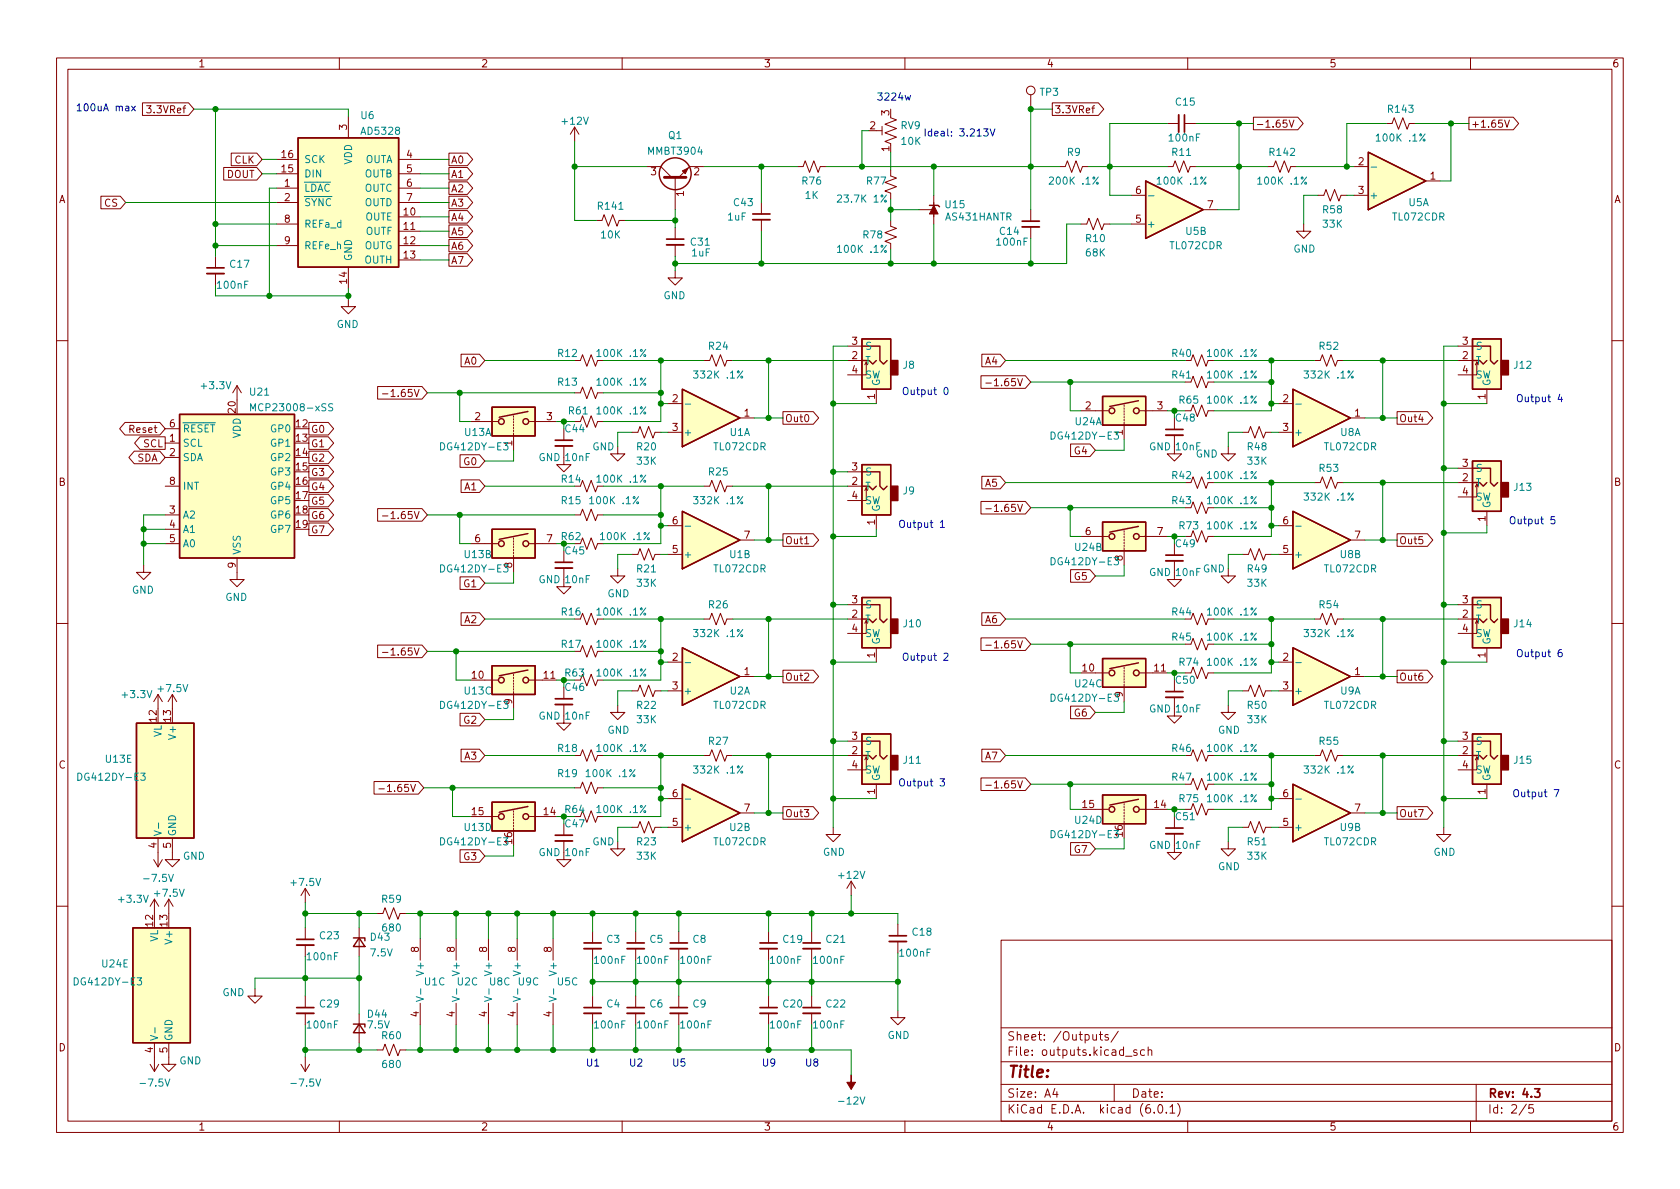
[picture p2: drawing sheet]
<svg xmlns="http://www.w3.org/2000/svg" width="297mm" height="210mm" viewBox="0 0 297 210" stroke-linecap="round" stroke-linejoin="round" font-family="sans-serif">
<defs><g id="words">
<text font-size="2.8" fill="#840000" x="178" y="190.6">Title:</text>
<g font-size="2.1" fill="#840000">
<text x="178" y="184">Sheet: /Outputs/</text>
<text x="178" y="186.7">File: outputs.kicad_sch</text>
<text x="178" y="196.9">KiCad E.D.A. kicad (6.0.1)</text>
<text x="178" y="194.1">Size: A4</text>
<text x="200" y="194.1">Date:</text>
<text x="263" y="194.1">Rev: 4.3</text>
<text x="263" y="196.9">Id: 2/5</text>
</g>
<g font-size="1.8" fill="#840000">
<text x="35" y="11.9">1</text>
<text x="85" y="11.9">2</text>
<text x="135" y="11.9">3</text>
<text x="185" y="11.9">4</text>
<text x="235" y="11.9">5</text>
<text x="285" y="11.9">6</text>
<text x="26.5" y="20">3.3VRef</text>
<text x="61.3" y="23" transform="rotate(-90 61.3 23)">3</text>
<text x="153.8" y="22.9">2</text>
<text x="157.2" y="20.4" transform="rotate(-90 157.2 20.4)">3</text>
<text x="186.4" y="20">3.3VRef</text>
<text x="221.9" y="22.6">-1.65V</text>
<text x="260" y="22.6">+1.65V</text>
<text x="41.5" y="28.9">CLK</text>
<text x="49.8" y="27.9">16</text>
<text x="71.9" y="27.9">4</text>
<text x="79.7" y="28.9">A0</text>
<text x="157.2" y="26.8" transform="rotate(-90 157.2 26.8)">1</text>
<text x="240.2" y="29.2">2</text>
<text x="10.3" y="35.9">A</text>
<text x="40.1" y="31.5">DOUT</text>
<text x="49.8" y="30.5">15</text>
<text x="50.3" y="33">1</text>
<text x="50.3" y="35.6">2</text>
<text x="71.9" y="30.5">5</text>
<text x="71.9" y="33">6</text>
<text x="71.9" y="35.6">7</text>
<text x="79.7" y="31.5">A1</text>
<text x="79.7" y="34">A2</text>
<text x="115.1" y="31">3</text>
<text x="120.9" y="34.7" transform="rotate(-90 120.9 34.7)">1</text>
<text x="122.7" y="31">2</text>
<text x="200.8" y="34.3">6</text>
<text x="240.2" y="34.3">3</text>
<text x="252.9" y="31.7">1</text>
<text x="285.3" y="35.9">A</text>
<text x="18.5" y="36.5">CS</text>
<text x="50.3" y="39.4">8</text>
<text x="71.4" y="38.1">10</text>
<text x="71.4" y="40.6">11</text>
<text x="79.7" y="36.5">A3</text>
<text x="79.7" y="39.1">A4</text>
<text x="79.7" y="41.6">A5</text>
<text x="200.8" y="39.4">5</text>
<text x="213.5" y="36.8">7</text>
<text x="50.3" y="43.2">9</text>
<text x="71.4" y="43.2">12</text>
<text x="71.4" y="45.7">13</text>
<text x="79.7" y="44.2">A6</text>
<text x="79.7" y="46.7">A7</text>
<text x="61.3" y="50.1" transform="rotate(-90 61.3 50.1)">14</text>
<text x="82.2" y="64.5">A0</text>
<text x="150.6" y="63.5">2</text>
<text x="150.6" y="61">3</text>
<text x="174.3" y="64.5">A4</text>
<text x="258.6" y="63.5">2</text>
<text x="258.6" y="61">3</text>
<text x="69.1" y="70.2">-1.65V</text>
<text x="118.9" y="71.1">2</text>
<text x="150.6" y="66">4</text>
<text x="154.7" y="70.6" transform="rotate(-90 154.7 70.6)">1</text>
<text x="175.8" y="68.3">-1.65V</text>
<text x="226.8" y="71.1">2</text>
<text x="258.6" y="66">4</text>
<text x="262.6" y="70.6" transform="rotate(-90 262.6 70.6)">1</text>
<text x="23.1" y="76.5">Reset</text>
<text x="30" y="75.6">6</text>
<text x="41.7" y="73" transform="rotate(-90 41.7 73)">20</text>
<text x="52.4" y="75.6">12</text>
<text x="54.9" y="76.5">G0</text>
<text x="84" y="74.3">2</text>
<text x="96.7" y="74.3">3</text>
<text x="118.9" y="76.2">3</text>
<text x="131.6" y="73.7">1</text>
<text x="138.7" y="74.6">Out0</text>
<text x="191.9" y="72.4">2</text>
<text x="198.5" y="76.9" transform="rotate(-90 198.5 76.9)">1</text>
<text x="204.6" y="72.4">3</text>
<text x="226.8" y="76.2">3</text>
<text x="239.5" y="73.7">1</text>
<text x="247.3" y="74.6">Out4</text>
<text x="24.2" y="81.6">SDA</text>
<text x="25.4" y="79.1">SCL</text>
<text x="30" y="78.1">1</text>
<text x="30" y="80.6">2</text>
<text x="52.4" y="78.1">13</text>
<text x="52.4" y="80.6">14</text>
<text x="52.4" y="83.2">15</text>
<text x="54.9" y="79.1">G1</text>
<text x="54.9" y="81.6">G2</text>
<text x="82.1" y="82.3">G0</text>
<text x="90.6" y="78.8" transform="rotate(-90 90.6 78.8)">1</text>
<text x="150.6" y="83.2">3</text>
<text x="190" y="80.3">G4</text>
<text x="258.6" y="82.5">3</text>
<text x="10.3" y="85.9">B</text>
<text x="30" y="85.7">8</text>
<text x="52.4" y="85.7">16</text>
<text x="52.4" y="88.3">17</text>
<text x="54.9" y="86.7">G4</text>
<text x="54.9" y="84.2">G3</text>
<text x="54.9" y="89.2">G5</text>
<text x="82.2" y="86.7">A1</text>
<text x="150.6" y="85.7">2</text>
<text x="150.6" y="88.3">4</text>
<text x="174.3" y="86.1">A5</text>
<text x="258.6" y="85.1">2</text>
<text x="258.6" y="87.6">4</text>
<text x="285.3" y="85.9">B</text>
<text x="30" y="90.8">3</text>
<text x="30" y="93.3">4</text>
<text x="30" y="95.9">5</text>
<text x="52.4" y="90.8">18</text>
<text x="52.4" y="93.3">19</text>
<text x="54.9" y="94.3">G7</text>
<text x="54.9" y="91.8">G6</text>
<text x="69.1" y="91.8">-1.65V</text>
<text x="84" y="95.9">6</text>
<text x="96.7" y="95.9">7</text>
<text x="118.9" y="92.7">6</text>
<text x="131.6" y="95.2">7</text>
<text x="154.7" y="92.8" transform="rotate(-90 154.7 92.8)">1</text>
<text x="175.8" y="90.5">-1.65V</text>
<text x="191.9" y="94.6">6</text>
<text x="204.6" y="94.6">7</text>
<text x="226.8" y="92.7">6</text>
<text x="239.5" y="95.2">7</text>
<text x="262.6" y="92.2" transform="rotate(-90 262.6 92.2)">1</text>
<text x="41.7" y="100.4" transform="rotate(-90 41.7 100.4)">9</text>
<text x="90.6" y="100.4" transform="rotate(-90 90.6 100.4)">8</text>
<text x="118.9" y="97.8">5</text>
<text x="138.7" y="96.2">Out1</text>
<text x="198.5" y="99.2" transform="rotate(-90 198.5 99.2)">8</text>
<text x="226.8" y="97.8">5</text>
<text x="247.3" y="96.2">Out5</text>
<text x="82.1" y="103.8">G1</text>
<text x="150.6" y="106.7">3</text>
<text x="190" y="102.6">G5</text>
<text x="258.6" y="106.7">3</text>
<text x="82.2" y="110.2">A2</text>
<text x="150.6" y="109.2">2</text>
<text x="150.6" y="111.8">4</text>
<text x="174.3" y="110.2">A6</text>
<text x="258.6" y="109.2">2</text>
<text x="258.6" y="111.8">4</text>
<text x="69.1" y="115.9">-1.65V</text>
<text x="118.9" y="116.8">2</text>
<text x="131.6" y="119.4">1</text>
<text x="154.7" y="116.3" transform="rotate(-90 154.7 116.3)">1</text>
<text x="175.8" y="114.6">-1.65V</text>
<text x="191.4" y="118.7">10</text>
<text x="204.1" y="118.7">11</text>
<text x="226.8" y="116.8">2</text>
<text x="239.5" y="119.4">1</text>
<text x="262.6" y="116.3" transform="rotate(-90 262.6 116.3)">1</text>
<text x="83.5" y="120">10</text>
<text x="90.6" y="124.6" transform="rotate(-90 90.6 124.6)">9</text>
<text x="96.2" y="120">11</text>
<text x="118.9" y="121.9">3</text>
<text x="138.7" y="120.4">Out2</text>
<text x="198.5" y="123.3" transform="rotate(-90 198.5 123.3)">9</text>
<text x="226.8" y="121.9">3</text>
<text x="247.3" y="120.4">Out6</text>
<text x="27.7" y="127.6" transform="rotate(-90 27.7 127.6)">12</text>
<text x="30.2" y="127.6" transform="rotate(-90 30.2 127.6)">13</text>
<text x="82.1" y="128">G2</text>
<text x="150.6" y="130.8">3</text>
<text x="190" y="126.7">G6</text>
<text x="258.6" y="130.8">3</text>
<text x="10.3" y="135.9">C</text>
<text x="82.2" y="134.3">A3</text>
<text x="150.6" y="133.3">2</text>
<text x="150.6" y="135.9">4</text>
<text x="174.3" y="134.3">A7</text>
<text x="258.6" y="133.3">2</text>
<text x="258.6" y="135.9">4</text>
<text x="285.3" y="135.9">C</text>
<text x="68.4" y="140">-1.65V</text>
<text x="118.9" y="141">6</text>
<text x="131.6" y="143.5">7</text>
<text x="154.7" y="140.4" transform="rotate(-90 154.7 140.4)">1</text>
<text x="175.8" y="139.4">-1.65V</text>
<text x="191.4" y="142.9">15</text>
<text x="204.1" y="142.9">14</text>
<text x="226.8" y="141">6</text>
<text x="239.5" y="143.5">7</text>
<text x="262.6" y="140.4" transform="rotate(-90 262.6 140.4)">1</text>
<text x="27.7" y="150" transform="rotate(-90 27.7 150)">4</text>
<text x="30.2" y="150" transform="rotate(-90 30.2 150)">5</text>
<text x="83.5" y="144.1">15</text>
<text x="96.2" y="144.1">14</text>
<text x="118.9" y="146">5</text>
<text x="138.7" y="144.5">Out3</text>
<text x="226.8" y="146">5</text>
<text x="247.3" y="144.5">Out7</text>
<text x="82.1" y="152.1">G3</text>
<text x="190" y="150.8">G7</text>
<text x="27.1" y="163.8" transform="rotate(-90 27.1 163.8)">12</text>
<text x="29.6" y="163.8" transform="rotate(-90 29.6 163.8)">13</text>
<text x="74" y="168.4" transform="rotate(-90 74 168.4)">8</text>
<text x="80.4" y="168.4" transform="rotate(-90 80.4 168.4)">8</text>
<text x="86.1" y="168.4" transform="rotate(-90 86.1 168.4)">8</text>
<text x="91.2" y="168.4" transform="rotate(-90 91.2 168.4)">8</text>
<text x="97.5" y="168.4" transform="rotate(-90 97.5 168.4)">8</text>
<text x="74" y="179.8" transform="rotate(-90 74 179.8)">4</text>
<text x="80.4" y="179.8" transform="rotate(-90 80.4 179.8)">4</text>
<text x="86.1" y="179.8" transform="rotate(-90 86.1 179.8)">4</text>
<text x="91.2" y="179.8" transform="rotate(-90 91.2 179.8)">4</text>
<text x="97.5" y="179.8" transform="rotate(-90 97.5 179.8)">4</text>
<text x="10.3" y="185.9">D</text>
<text x="285.3" y="185.9">D</text>
<text x="27.1" y="186.2" transform="rotate(-90 27.1 186.2)">4</text>
<text x="29.6" y="186.2" transform="rotate(-90 29.6 186.2)">5</text>
<text x="35" y="199.9">1</text>
<text x="85" y="199.9">2</text>
<text x="135" y="199.9">3</text>
<text x="185" y="199.9">4</text>
<text x="235" y="199.9">5</text>
<text x="285" y="199.9">6</text>
</g>
<g font-size="1.8" fill="#0000c2">
<text x="154.9" y="17.8">3224w</text>
<text x="13.3" y="19.7">100uA max</text>
<text x="163.2" y="24.1">Ideal: 3.213V</text>
<text x="159.4" y="69.8">Output 0</text>
<text x="268" y="71.1">Output 4</text>
<text x="158.7" y="93.3">Output 1</text>
<text x="266.7" y="92.7">Output 5</text>
<text x="159.4" y="116.8">Output 2</text>
<text x="268" y="116.2">Output 6</text>
<text x="158.7" y="139.1">Output 3</text>
<text x="267.3" y="141">Output 7</text>
<text x="103.5" y="188.6">U1</text>
<text x="111.1" y="188.6">U2</text>
<text x="118.7" y="188.6">U5</text>
<text x="134.6" y="188.6">U9</text>
<text x="142.2" y="188.6">U8</text>
</g>
<g font-size="1.8" fill="#008484">
<text x="183.9" y="16.9">TP3</text>
<text x="63.8" y="21">U6</text>
<text x="64" y="23.8">AD5328</text>
<text x="99.5" y="22">+12V</text>
<text x="159.3" y="22.8">RV9</text>
<text x="207.9" y="18.7">C15</text>
<text x="245.5" y="19.9">R143</text>
<text x="53.7" y="28.8">SCK</text>
<text x="62.2" y="29.1" transform="rotate(-90 62.2 29.1)">VDD</text>
<text x="64.5" y="28.8">OUTA</text>
<text x="114.8" y="27.4">MMBT3904</text>
<text x="118.2" y="24.6">Q1</text>
<text x="159.4" y="25.6">10K</text>
<text x="188.7" y="27.6">R9</text>
<text x="206.8" y="25">100nF</text>
<text x="207.3" y="27.6">R11</text>
<text x="224.6" y="27.6">R142</text>
<text x="243.8" y="25">100K .1%</text>
<text x="53.7" y="33.9">~{LDAC}</text>
<text x="53.7" y="31.4">DIN</text>
<text x="64.5" y="31.4">OUTB</text>
<text x="64.5" y="33.9">OUTC</text>
<text x="141.9" y="32.6">R76</text>
<text x="142.4" y="35.2">1K</text>
<text x="148.5" y="35.8">23.7K 1%</text>
<text x="153.3" y="32.6">R77</text>
<text x="186" y="32.6">200K .1%</text>
<text x="205" y="32.6">100K .1%</text>
<text x="222.8" y="32.6">100K .1%</text>
<text x="242.1" y="35.2">+</text>
<text x="53.7" y="36.4">~{SYNC}</text>
<text x="53.7" y="40.3">REFa_d</text>
<text x="64.5" y="36.4">OUTD</text>
<text x="64.6" y="39">OUTE</text>
<text x="64.7" y="41.5">OUTF</text>
<text x="105.8" y="37.1">R141</text>
<text x="128.7" y="39">1uF</text>
<text x="129.8" y="36.4">C43</text>
<text x="167.2" y="36.8">U15</text>
<text x="167.2" y="39">AS431HANTR</text>
<text x="176.8" y="41.5">C14</text>
<text x="202.7" y="40.3">+</text>
<text x="209.7" y="41.5">U5B</text>
<text x="234" y="37.7">R58</text>
<text x="234" y="40.3">33K</text>
<text x="246.4" y="39">TL072CDR</text>
<text x="249.1" y="36.4">U5A</text>
<text x="40.7" y="47.3">C17</text>
<text x="53.7" y="44.1">REFe_h</text>
<text x="62.2" y="46.2" transform="rotate(-90 62.2 46.2)">GND</text>
<text x="64.4" y="44.1">OUTG</text>
<text x="64.5" y="46.6">OUTH</text>
<text x="106.3" y="42.2">10K</text>
<text x="122.2" y="43.4">C31</text>
<text x="122.4" y="45.3">1uF</text>
<text x="148.5" y="44.7">100K .1%</text>
<text x="152.7" y="42.2">R78</text>
<text x="176.4" y="43.4">100nF</text>
<text x="192.1" y="42.8">R10</text>
<text x="192.1" y="45.3">68K</text>
<text x="207" y="44.1">TL072CDR</text>
<text x="228.7" y="44.6">GND</text>
<text x="38.6" y="51">100nF</text>
<text x="117.3" y="52.9">GND</text>
<text x="59.5" y="58">GND</text>
<text x="98.7" y="63.1">R12</text>
<text x="106" y="63.1">100K .1%</text>
<text x="125.4" y="61.8">R24</text>
<text x="152.9" y="64.4">T</text>
<text x="152.9" y="61.8">S</text>
<text x="159.7" y="65.2">J8</text>
<text x="207.3" y="63.1">R40</text>
<text x="213.9" y="63.1">100K .1%</text>
<text x="233.3" y="61.8">R52</text>
<text x="260.9" y="64.4">T</text>
<text x="260.9" y="61.8">S</text>
<text x="267.8" y="65.2">J12</text>
<text x="35.8" y="68.8">+3.3V</text>
<text x="44.3" y="69.9">U21</text>
<text x="98.7" y="68.2">R13</text>
<text x="106" y="68.2">100K .1%</text>
<text x="123.1" y="66.9">332K .1%</text>
<text x="152.9" y="66.9">SW</text>
<text x="155.6" y="68.3" transform="rotate(-90 155.6 68.3)">G</text>
<text x="207.3" y="66.9">R41</text>
<text x="208.6" y="71.4">R65</text>
<text x="213.9" y="71.4">100K .1%</text>
<text x="213.9" y="66.9">100K .1%</text>
<text x="231.1" y="66.9">332K .1%</text>
<text x="260.9" y="66.9">SW</text>
<text x="263.5" y="68.3" transform="rotate(-90 263.5 68.3)">G</text>
<text x="32.3" y="76.4">~{RESET}</text>
<text x="42.5" y="77.5" transform="rotate(-90 42.5 77.5)">VDD</text>
<text x="45.1" y="72.7">MCP23008-xSS</text>
<text x="48" y="76.4">GP0</text>
<text x="82.2" y="77.1">U13A</text>
<text x="100.6" y="73.3">R61</text>
<text x="106" y="73.3">100K .1%</text>
<text x="120.8" y="77.1">+</text>
<text x="129" y="77.1">U1A</text>
<text x="186.4" y="77.7">DG412DY-E3</text>
<text x="190.1" y="75.2">U24A</text>
<text x="228.7" y="77.1">+</text>
<text x="237" y="77.1">U8A</text>
<text x="32.3" y="79">SCL</text>
<text x="32.3" y="81.5">SDA</text>
<text x="48" y="79">GP1</text>
<text x="48" y="81.5">GP2</text>
<text x="78.4" y="79.6">DG412DY-E3</text>
<text x="95.2" y="81.5">GND 10nF</text>
<text x="104.7" y="79.6">GND</text>
<text x="112.7" y="79.6">R20</text>
<text x="112.7" y="82.2">33K</text>
<text x="126.3" y="79.6">TL072CDR</text>
<text x="203.1" y="79.6">GND 10nF</text>
<text x="211.4" y="80.9">GND</text>
<text x="220.6" y="79.6">R48</text>
<text x="220.6" y="82.2">33K</text>
<text x="233.3" y="83.4">R53</text>
<text x="234.3" y="79.6">TL072CDR</text>
<text x="260.9" y="83.4">S</text>
<text x="32.3" y="86.6">INT</text>
<text x="48" y="84.1">GP3</text>
<text x="48" y="86.6">GP4</text>
<text x="48" y="89.1">GP5</text>
<text x="99.3" y="85.3">R14</text>
<text x="99.3" y="89.1">R15</text>
<text x="104.7" y="89.1">100K .1%</text>
<text x="106" y="85.3">100K .1%</text>
<text x="123.1" y="89.1">332K .1%</text>
<text x="125.4" y="84.1">R25</text>
<text x="152.9" y="86.6">T</text>
<text x="152.9" y="84.1">S</text>
<text x="152.9" y="89.1">SW</text>
<text x="159.7" y="87.4">J9</text>
<text x="207.3" y="84.7">R42</text>
<text x="207.3" y="89.1">R43</text>
<text x="213.9" y="84.7">100K .1%</text>
<text x="213.9" y="89.1">100K .1%</text>
<text x="231.1" y="88.5">332K .1%</text>
<text x="260.9" y="86">T</text>
<text x="260.9" y="88.5">SW</text>
<text x="263.5" y="89.9" transform="rotate(-90 263.5 89.9)">G</text>
<text x="267.8" y="86.8">J13</text>
<text x="32.3" y="91.7">A2</text>
<text x="32.3" y="94.2">A1</text>
<text x="48" y="91.7">GP6</text>
<text x="48" y="94.2">GP7</text>
<text x="106.6" y="95.5">100K .1%</text>
<text x="155.6" y="90.5" transform="rotate(-90 155.6 90.5)">G</text>
<text x="208.6" y="93.6">R73</text>
<text x="213.9" y="93.6">100K .1%</text>
<text x="32.3" y="96.8">A0</text>
<text x="42.5" y="98.2" transform="rotate(-90 42.5 98.2)">VSS</text>
<text x="78.4" y="101.2">DG412DY-E3</text>
<text x="82.2" y="98.7">U13B</text>
<text x="112.7" y="101.2">R21</text>
<text x="120.8" y="98.7">+</text>
<text x="126.3" y="101.2">TL072CDR</text>
<text x="129" y="98.7">U1B</text>
<text x="186.4" y="99.9">DG412DY-E3</text>
<text x="190.1" y="97.4">U24B</text>
<text x="203.1" y="101.8">GND 10nF</text>
<text x="212.7" y="101.2">GND</text>
<text x="220.6" y="101.2">R49</text>
<text x="228.7" y="98.7">+</text>
<text x="234.3" y="101.2">TL072CDR</text>
<text x="237" y="98.7">U8B</text>
<text x="23.3" y="105">GND</text>
<text x="39.8" y="106.2">GND</text>
<text x="95.2" y="103.1">GND 10nF</text>
<text x="107.4" y="105.6">GND</text>
<text x="112.7" y="103.8">33K</text>
<text x="125.4" y="107.6">R26</text>
<text x="152.9" y="107.6">S</text>
<text x="220.6" y="103.8">33K</text>
<text x="233.3" y="107.6">R54</text>
<text x="260.9" y="107.6">S</text>
<text x="99.3" y="108.8">R16</text>
<text x="106" y="108.8">100K .1%</text>
<text x="123.1" y="112.6">332K .1%</text>
<text x="152.9" y="110.1">T</text>
<text x="152.9" y="112.6">SW</text>
<text x="159.8" y="110.9">J10</text>
<text x="207.3" y="113.3">R45</text>
<text x="207.3" y="108.8">R44</text>
<text x="213.9" y="113.3">100K .1%</text>
<text x="213.9" y="108.8">100K .1%</text>
<text x="231.1" y="112.6">332K .1%</text>
<text x="260.9" y="110.1">T</text>
<text x="260.9" y="112.6">SW</text>
<text x="267.8" y="110.9">J14</text>
<text x="99.3" y="114.5">R17</text>
<text x="106" y="114.5">100K .1%</text>
<text x="106" y="119.6">100K .1%</text>
<text x="155.6" y="114" transform="rotate(-90 155.6 114)">G</text>
<text x="208.6" y="117.7">R74</text>
<text x="213.9" y="117.7">100K .1%</text>
<text x="263.5" y="114" transform="rotate(-90 263.5 114)">G</text>
<text x="21.8" y="123.4">+3.3V</text>
<text x="28.1" y="122.4">+7.5V</text>
<text x="78.4" y="125.3">DG412DY-E3</text>
<text x="82.2" y="122.8">U13C</text>
<text x="112.7" y="125.3">R22</text>
<text x="120.8" y="122.8">+</text>
<text x="126.3" y="125.3">TL072CDR</text>
<text x="129" y="122.8">U2A</text>
<text x="186.4" y="124.1">DG412DY-E3</text>
<text x="190.1" y="121.5">U24C</text>
<text x="203.1" y="126">GND 10nF</text>
<text x="220.6" y="125.3">R50</text>
<text x="228.7" y="122.8">+</text>
<text x="234.3" y="125.3">TL072CDR</text>
<text x="237" y="122.8">U9A</text>
<text x="28.6" y="130.4" transform="rotate(-90 28.6 130.4)">VL</text>
<text x="31.1" y="130.4" transform="rotate(-90 31.1 130.4)">V+</text>
<text x="95.2" y="127.2">GND 10nF</text>
<text x="107.4" y="129.7">GND</text>
<text x="112.7" y="127.9">33K</text>
<text x="125.4" y="131.7">R27</text>
<text x="152.9" y="131.7">S</text>
<text x="215.3" y="129.7">GND</text>
<text x="220.6" y="127.9">33K</text>
<text x="233.3" y="131.7">R55</text>
<text x="260.9" y="131.7">S</text>
<text x="18.7" y="134.9">U13E</text>
<text x="98.7" y="137.4">R19</text>
<text x="98.7" y="133">R18</text>
<text x="104.1" y="137.4">100K .1%</text>
<text x="106" y="133">100K .1%</text>
<text x="123.1" y="136.8">332K .1%</text>
<text x="152.9" y="134.2">T</text>
<text x="152.9" y="136.8">SW</text>
<text x="159.8" y="135">J11</text>
<text x="207.3" y="133">R46</text>
<text x="213.9" y="133">100K .1%</text>
<text x="231.1" y="136.8">332K .1%</text>
<text x="260.9" y="134.2">T</text>
<text x="260.9" y="136.8">SW</text>
<text x="267.8" y="135">J15</text>
<text x="14.3" y="138">DG412DY-E3</text>
<text x="106" y="143.8">100K .1%</text>
<text x="155.6" y="138.2" transform="rotate(-90 155.6 138.2)">G</text>
<text x="207.3" y="138">R47</text>
<text x="208.6" y="141.9">R75</text>
<text x="213.9" y="138">100K .1%</text>
<text x="213.9" y="141.9">100K .1%</text>
<text x="263.5" y="138.2" transform="rotate(-90 263.5 138.2)">G</text>
<text x="31.1" y="147.9" transform="rotate(-90 31.1 147.9)">GND</text>
<text x="78.4" y="149.5">DG412DY-E3</text>
<text x="82.2" y="146.9">U13D</text>
<text x="90.6" y="149.2" transform="rotate(-90 90.6 149.2)">16</text>
<text x="104.7" y="149.5">GND</text>
<text x="112.7" y="149.5">R23</text>
<text x="120.8" y="146.9">+</text>
<text x="126.3" y="149.5">TL072CDR</text>
<text x="129" y="146.9">U2B</text>
<text x="186.4" y="148.2">DG412DY-E3</text>
<text x="190.1" y="145.7">U24D</text>
<text x="198.5" y="147.9" transform="rotate(-90 198.5 147.9)">16</text>
<text x="220.6" y="149.5">R51</text>
<text x="228.7" y="146.9">+</text>
<text x="234.3" y="149.5">TL072CDR</text>
<text x="237" y="146.9">U9B</text>
<text x="25.8" y="155.9">-7.5V</text>
<text x="32.3" y="152">GND</text>
<text x="95.2" y="151.4">GND 10nF</text>
<text x="112.7" y="152">33K</text>
<text x="145.5" y="151.3">GND</text>
<text x="148.4" y="155.4">+12V</text>
<text x="203.1" y="150.1">GND 10nF</text>
<text x="215.3" y="153.9">GND</text>
<text x="220.6" y="152">33K</text>
<text x="253.4" y="151.3">GND</text>
<text x="21.2" y="159.6">+3.3V</text>
<text x="27.5" y="158.6">+7.5V</text>
<text x="51.6" y="156.7">+7.5V</text>
<text x="67.6" y="159.6">R59</text>
<text x="27.9" y="166.6" transform="rotate(-90 27.9 166.6)">VL</text>
<text x="30.5" y="166.5" transform="rotate(-90 30.5 166.5)">V+</text>
<text x="56.6" y="166.1">C23</text>
<text x="65.6" y="166.3">D43</text>
<text x="67.7" y="164.7">680</text>
<text x="107.3" y="166.7">C3</text>
<text x="114.9" y="166.7">C5</text>
<text x="122.5" y="166.7">C8</text>
<text x="138.5" y="166.7">C19</text>
<text x="146.1" y="166.7">C21</text>
<text x="161.4" y="165.4">C18</text>
<text x="18.1" y="171.1">U24E</text>
<text x="54.4" y="169.8">100nF</text>
<text x="65.6" y="169.1">7.5V</text>
<text x="74.9" y="172.1" transform="rotate(-90 74.9 172.1)">V+</text>
<text x="81.3" y="172.1" transform="rotate(-90 81.3 172.1)">V+</text>
<text x="87" y="172.1" transform="rotate(-90 87 172.1)">V+</text>
<text x="92.1" y="172.1" transform="rotate(-90 92.1 172.1)">V+</text>
<text x="98.4" y="172.1" transform="rotate(-90 98.4 172.1)">V+</text>
<text x="105.2" y="170.4">100nF</text>
<text x="112.9" y="170.4">100nF</text>
<text x="120.5" y="170.4">100nF</text>
<text x="136.3" y="170.4">100nF</text>
<text x="144" y="170.4">100nF</text>
<text x="159.2" y="169.2">100nF</text>
<text x="13.6" y="174.2">DG412DY-E3</text>
<text x="39.3" y="176.1">GND</text>
<text x="56.6" y="178.1">C29</text>
<text x="65.1" y="180">D44</text>
<text x="75.1" y="174.2">U1C</text>
<text x="80.9" y="174.2">U2C</text>
<text x="86.6" y="174.2">U8C</text>
<text x="91.7" y="174.2">U9C</text>
<text x="98.6" y="174.2">U5C</text>
<text x="107.3" y="178.1">C4</text>
<text x="114.9" y="178.1">C6</text>
<text x="122.5" y="178.1">C9</text>
<text x="138.5" y="178.1">C20</text>
<text x="146.1" y="178.1">C22</text>
<text x="30.5" y="184.1" transform="rotate(-90 30.5 184.1)">GND</text>
<text x="54.4" y="181.9">100nF</text>
<text x="65.1" y="181.9">7.5V</text>
<text x="67.6" y="183.8">R60</text>
<text x="105.2" y="181.9">100nF</text>
<text x="112.9" y="181.9">100nF</text>
<text x="120.5" y="181.9">100nF</text>
<text x="136.3" y="181.9">100nF</text>
<text x="144" y="181.9">100nF</text>
<text x="156.9" y="183.7">GND</text>
<text x="31.7" y="188.2">GND</text>
<text x="67.7" y="188.8">680</text>
<text x="25.2" y="192.1">-7.5V</text>
<text x="51.9" y="192.1">-7.5V</text>
<text x="148.6" y="195.3">-12V</text>
</g>
<g font-size="1.8" fill="#008400">
<text x="100" y="76.4">C44</text>
<text x="207.9" y="74.5">C48</text>
<text x="99.3" y="95.5">R62</text>
<text x="100" y="98">C45</text>
<text x="207.9" y="96.8">C49</text>
<text x="100" y="119.6">R63</text>
<text x="100" y="122.2">C46</text>
<text x="207.9" y="120.9">C50</text>
<text x="100" y="143.8">R64</text>
<text x="100" y="146.3">C47</text>
<text x="207.9" y="145">C51</text>
</g>
</g></defs>
<g fill="none" stroke="#840000" stroke-width=".18">
<path d="M10 10.2h277v190.1h-277zM12 12.2h273v186.1h-273zM25.2 18.2h8.1l1 1.1-1 1.1h-8.1zM25.9 18.7h.8l-.4 .5 .4 .1v.5l-.2 .2-.6-.2M60 10.2v2M110 10.2v2M160 10.2v2M182.2 16.8v2.5M186.1 18.2h8.1l1 1.1-1 1.1h-8.1zM193 19.1h.5M193.5 18.7l-.3 .2v1.1M210 10.2v2"/>
<path d="M260 10.2v2M17.8 34.7h3.5l.9 1.1-.9 1.1h-3.5zM39.6 29.6h5.8l1 1.1-1 1.1h-5.8zM40.9 27.1h4.5l1 1.1-1 1.1h-4.5zM48.9 39.6h3.8M48.9 33.3h3.8M48.9 30.7h3.8M48.9 28.2h3.8M48.9 35.8h3.8M61.6 20.6v3.8M70.5 33.3h3.8M70.5 38.3h3.8"/>
<path d="M70.5 30.7h3.8M70.5 28.2h3.8M70.5 35.8h3.8M79.4 34.7h3.2l1 1.1-1 1.1h-3.2zM79.4 37.2h3.2l1 1.1-1 1.2h-3.2zM79.4 27.1h3.2l1 1.1-1 1.1h-3.2zM79.4 29.6h3.2l1 1.1-1 1.1h-3.2zM79.4 32.2h3.2l1 1.1-1 1.1h-3.2zM79.4 39.8h3.2l1 1.1-1 1.1h-3.2zM101.6 22.5l-.8 1.2M101.6 22.5v2.5M101.6 22.5l.8 1.2"/>
<path d="M105.4 39h1l.4-1 .8 2 .7-2 .8 2 .4-1h1M114.3 29.5h2.5l1.9 1.9M119.4 31.4v5.7M124.5 29.5h-2.6l-1.9 1.9M134.6 35.8v2M134.6 38.9v2M141 29.5h1l.4-1.1 .7 2.1 .8-2.1 .8 2.1 .3-1h1M154.9 23.1h1.1M156 22.3v1.6M157.5 39v1l1 .4-2 .7 2 .8-2 .8 1 .3v1.1M157.5 30.1v1l1 .4-2 .8 2 .7-2 .8 1 .4v1M157.5 20.8l1 .4-2 .8 2 .7-2 .8 2 .8-2 .7 1 .4v.2"/>
<path d="M162.6 37.1h2.5M165.1 35.8v2.5M165.1 34.5v5.1M182.2 37.1v2M187.3 29.5h1l.4-1.1 .8 2.1 .7-2.1 .8 2.1 .4-1h1M191.1 39.6h1.1l.3-1 .8 2 .8-2 .7 2 .4-1h1M200 34.5h2.6M200 39.6h2.6M206.4 29.5h1l.4-1.1 .7 2.1 .8-2.1 .8 2.1 .3-1h1.1M206.4 21.8h2M209.4 21.8h2.1M212.7 37.1h2.6"/>
<path d="M221.6 20.7h7.9l.9 1.1-.9 1.1h-7.9zM224.2 29.5h1l.4-1.1 .7 2.1 .8-2.1 .7 2.1 .4-1h1M227.9 21.2l.5 1.3 .4-1.3M230.5 39.6v1.3h1.3l-1.3 1.3-1.3-1.3h1.3M233 34.5h1.1l.3-1 .8 2.1 .8-2.1 .7 2.1 .4-1.1h1M239.4 29.5h2.5M239.4 34.5h2.5M245.1 21.8h1l.4-1 .8 2.1 .7-2.1 .8 2.1 .4-1.1h1M252.1 32h2.5M259.7 20.7h7.9l.9 1.1-.9 1.1h-7.9zM266 21.2l.5 1.3 .4-1.3M38.1 45.3v2.1"/>
<path d="M38.1 48.4v2M48.9 43.4h3.8M61.6 53v1.2h-1.3l1.3 1.3 1.3-1.3h-1.3M61.6 47.2v3.8M70.5 40.9h3.8M70.5 43.4h3.8M70.5 46h3.8M79.4 42.3h3.2l1 1.1-1 1.1h-3.2zM79.4 44.9h3.2l1 1.1-1 1.1h-3.2zM119.4 47.9v1.2h-1.3l1.3 1.3 1.2-1.3h-1.2M119.4 40.3v2M119.4 43.3v2"/>
<path d="M182.2 40.1v2.1M10 60.2h2M22.1 74.7h6.2l.9 1.1-.9 1.1h-6.2l-.9-1.1zM23.7 79.8h4.6l.9 1.1-.9 1.1h-4.6l-.9-1.1zM24.7 77.2h4.5v2.3h-4.5l-.9-1.1zM29.2 78.4h2.5M29.2 75.8h2.5M41.9 68.2v2.5M41.9 68.2l-.8 1.3M41.9 68.2l.8 1.3M54.6 77.2h3.4l1 1.2-1 1.1h-3.4zM54.6 74.7h3.4l1 1.1-1 1.1h-3.4z"/>
<path d="M54.6 79.8h3.4l1 1.1-1 1.1h-3.4zM66.8 68.4h7.8l1 1.1-1 1.1h-7.8zM67.6 69.6h1M81.5 62.6h3.3l.9 1.1-.9 1.2h-3.3zM83.2 74.5h4.8M90.8 73.5v.3M90.8 74v.3M90.8 74.5v.3M90.8 75.1v.2M90.8 75.6v.2M90.8 76.1v.2M90.8 76.6v3"/>
<path d="M93.6 74.5h4.8M99.7 78.9v3.3h1.3l-1.3 1.2-1.3-1.2h1.3M99.7 75.8v2M101.6 63.7h1l.4-1 .8 2.1 .7-2.1 .8 2.1 .4-1.1M101.6 69.5h1l.4-1.1 .8 2.1 .7-2.1 .8 2.1 .4-1h1M102.6 74.5l.4-1 .8 2.1 .7-2.1 .8 2.1 .4-1.1h1M109.2 79v1.3h1.3l-1.3 1.2-1.3-1.2h1.3M111.8 76.4h1l.4-1 .7 2.1 .8-2.1 .7 2.1 .4-1.1h1M118.1 71.4h2.5M118.1 76.4h2.5M124.5 63.7h1l.4-1 .7 2.1 .8-2.1 .7 2.1 .4-1.1h1M130.8 73.9h2.5"/>
<path d="M138.4 72.8h5.4l1 1.1-1 1.1h-5.4zM149.9 63.7h2.5M149.9 61.2h2.5M153.4 64.5l-.2-.5v2.3h-3.3M154.9 68.8v2.6M173.4 66.4h7.9l.9 1.2-.9 1.1h-7.9zM173.6 62.6h3.2l1 1.1-1 1.2h-3.2zM174.3 67.7h1M189.3 78.5h3.4l1 1.1-1 1.1h-3.4zM191.1 72.6h4.9M198.8 71.6v.3M198.8 72.1v.3"/>
<path d="M198.8 72.6v.3M198.8 73.1v.3M198.8 73.7v.2M198.8 74.2v.2M198.8 74.7v3M201.5 72.6h4.9M207.6 77v3.3h1.3l-1.3 1.2-1.2-1.2h1.2M207.6 73.9v2M209.5 67.6h1.1l.3-1.1 .8 2.1 .8-2.1 .7 2.1 .4-1M210.6 72.6l.3-1 .8 2.1 .8-2.1 .7 2.1 .4-1.1h1M210.6 63.7l.3-1 .8 2.1 .8-2.1 .7 2.1 .4-1.1M217.2 79v1.3h1.2l-1.2 1.2-1.3-1.2h1.3"/>
<path d="M219.7 76.4h1l.4-1 .8 2.1 .7-2.1 .8 2.1 .4-1.1h1M226.1 71.4h2.5M226.1 76.4h2.5M232.4 63.7h1l.4-1 .8 2.1 .7-2.1 .8 2.1 .4-1.1h1M238.8 73.9h2.5M247 72.8h5.4l.9 1.1-.9 1.1h-5.4zM257.8 63.7h2.5M257.8 61.2h2.5M261.4 64.5l-.3-.5v2.3h-3.3M262.9 68.8v2.6M285 60.2h2M25.4 99.9v1.3h-1.3l1.3 1.3 1.3-1.3h-1.3"/>
<path d="M29.2 86h2.5M29.2 91.1h2.5M29.2 96.1h2.5M29.2 80.9h2.5M29.2 93.6h2.5M41.9 98.7v3.8h-1.3l1.3 1.3 1.3-1.3h-1.3M54.6 84.9h3.4l1 1.1-1 1.1h-3.4zM54.6 82.3h3.4l1 1.1-1 1.1h-3.4zM54.6 87.4h3.4l1 1.1-1 1.1h-3.4zM54.6 92.5h3.4l1 1.1-1 1.1h-3.4zM54.6 89.9h3.4l1 1.2-1 1.1h-3.4zM66.8 89.9h7.8l1 1.2-1 1.1h-7.8z"/>
<path d="M67.6 91.2h1M81.3 80.4h3.5l.9 1.1-.9 1.1h-3.5zM81.5 84.9h3.3l.9 1.1-.9 1.1h-3.3zM83.2 96.1h4.8M90.8 95.1v.3M90.8 95.6v.3M90.8 96.1v.3M90.8 96.6v.3M90.8 97.1v.3M90.8 97.7v.2M90.8 98.2v3M93.6 96.1h4.8"/>
<path d="M99.7 97.4v2M101.6 86h1l.4-1 .8 2 .7-2 .8 2 .4-1M101.6 91.1h1l.4-1.1 .8 2.1 .7-2.1 .8 2.1 .4-1h1M102.6 96.1l.4-1 .8 2 .7-2 .8 2 .4-1h1M111.8 98h1l.4-1 .7 2.1 .8-2.1 .7 2.1 .4-1.1h1M118.1 98h2.5M118.1 93h2.5M124.5 86h1l.4-1 .7 2 .8-2 .7 2 .4-1h1M130.8 95.5h2.5M138.4 94.4h5.4l1 1.1-1 1.1h-5.4zM142.3 96.2h.7M149.9 86h2.5"/>
<path d="M149.9 83.4h2.5M153.4 86.7l-.2-.5v2.3h-3.3M154.9 91.1v2.5M173.4 88.7h7.9l.9 1.1-.9 1.1h-7.9zM173.6 84.2h3.2l1 1.1-1 1.1h-3.2zM174.3 90h1M191.1 94.9h4.9M198.8 93.8v.3M198.8 94.4v.2M198.8 94.9v.2M198.8 95.4v.2M198.8 95.9v.2"/>
<path d="M198.8 96.4v.2M198.8 96.9v3M201.5 94.9h4.9M207.6 99.2v3.3h1.3l-1.3 1.3-1.2-1.3h1.2M207.6 96.1v2.1M209.5 85.3h1.1l.3-1 .8 2.1 .8-2.1 .7 2.1 .4-1.1M210.6 89.8l.3-1 .8 2 .8-2 .7 2 .4-1M210.6 94.9l.3-1.1 .8 2.1 .8-2.1 .7 2.1 .4-1h1M219.7 98h1l.4-1 .8 2.1 .7-2.1 .8 2.1 .4-1.1h1M226.1 98h2.5M226.1 93h2.5M232.4 85.3h1l.4-1 .8 2.1 .7-2.1 .8 2.1 .4-1.1h1"/>
<path d="M238.8 95.5h2.5M247 94.4h5.4l.9 1.1-.9 1.1h-5.4zM257.8 85.3h2.5M257.8 82.8h2.5M261.4 86.1l-.3-.5v2.3h-3.3M262.9 90.4v2.6M10 110.2h2M66.8 114.1h7.8l1 1.1-1 1.1h-7.8zM67.6 115.4h1M81.3 102h3.5l.9 1.1-.9 1.1h-3.5zM81.5 108.4h3.3l.9 1.1-.9 1.1h-3.3zM90.8 119.2v.3"/>
<path d="M90.8 119.8v.2M99.7 100.5v3.3h1.3l-1.3 1.2-1.3-1.2h1.3M101.6 115.2h1l.4-1 .8 2 .7-2 .8 2 .4-1M102.6 109.5l.4-1 .8 2 .7-2 .8 2 .4-1M109.2 100.6v1.2h1.3l-1.3 1.3-1.3-1.3h1.3M118.1 117.1h2.5M124.5 109.5h1l.4-1 .7 2 .8-2 .7 2 .4-1h1M130.8 119.6h2.5M138.4 118.5h5.4l1 1.1-1 1.1h-5.4zM149.9 109.5h2.5M149.9 106.9h2.5M153.4 110.2l-.2-.5v2.3h-3.3"/>
<path d="M154.9 114.5v2.6M173.4 112.8h7.9l.9 1.1-.9 1.1h-7.9zM173.6 108.4h3.2l1 1.1-1 1.1h-3.2zM174.3 114.1h1M189.3 100.7h3.4l1 1.1-1 1.2h-3.4zM193.7 119h2.3M198.8 118v.2M198.8 118.5v.2M198.8 119v.2M198.8 119.5v.3M201.5 119h4.9M209.5 109.5h1.1l.3-1 .8 2 .8-2 .7 2 .4-1"/>
<path d="M210.6 119l.3-1 .8 2 .8-2 .7 2 .4-1h1M210.6 113.9l.3-1 .8 2 .8-2 .7 2 .4-1M217.2 100.6v1.2h1.2l-1.2 1.3-1.3-1.3h1.3M226.1 117.1h2.5M232.4 109.5h1l.4-1 .8 2 .7-2 .8 2 .4-1h1M238.8 119.6h2.5M247 118.5h5.4l.9 1.1-.9 1.1h-5.4zM257.8 109.5h2.5M257.8 106.9h2.5M261.4 110.2l-.3-.5v2.3h-3.3M262.9 114.5v2.6M285 110.2h2"/>
<path d="M27.9 122.8v2.5M27.9 122.8l-.7 1.3M27.9 122.8l.8 1.3M30.5 122.8v2.5M30.5 122.8l-.8 1.3M30.5 122.8l.7 1.3M66.1 138.2h7.9l.9 1.1-.9 1.1h-7.9zM67 139.5h1M81.3 126.1h3.5l.9 1.1-.9 1.2h-3.5zM81.5 132.5h3.3l.9 1.1-.9 1.1h-3.3zM85.7 120.3h2.3M90.8 120.3v.2"/>
<path d="M90.8 120.8v.2M90.8 121.3v.2M90.8 121.8v.2M90.8 122.3v3M93.6 120.3h4.8M99.7 124.6v3.3h1.3l-1.3 1.3-1.3-1.3h1.3M99.7 121.5v2.1M101.6 139.3h1l.4-1 .8 2 .7-2 .8 2 .4-1h1M101.6 133.6h1l.4-1 .8 2 .7-2 .8 2 .4-1M102.6 120.3l.4-1.1 .8 2.1 .7-2.1 .8 2.1 .4-1M109.2 124.7v1.3h1.3l-1.3 1.2-1.3-1.2h1.3M111.8 122.2h1l.4-1 .7 2 .8-2 .7 2 .4-1h1"/>
<path d="M118.1 122.2h2.5M124.5 133.6h1l.4-1 .7 2 .8-2 .7 2 .4-1h1M149.9 133.6h2.5M149.9 131.1h2.5M153.4 134.4l-.2-.5v2.2h-3.3M154.9 138.7v2.5M173.4 137.6h7.9l.9 1.1-.9 1.1h-7.9zM173.6 132.5h3.2l1 1.1-1 1.1h-3.2zM174.3 138.9h1M189.3 124.9h3.4l1 1.1-1 1.1h-3.4zM198.8 120v.3M198.8 120.5v.3"/>
<path d="M198.8 121v3.1M207.6 123.3v3.3h1.3l-1.3 1.3-1.2-1.3h1.2M207.6 120.3v2M209.5 138.7h1.1l.3-1 .8 2 .8-2 .7 2 .4-1M210.6 133.6l.3-1 .8 2 .8-2 .7 2 .4-1M217.2 124.7v1.3h1.2l-1.2 1.2-1.3-1.2h1.3M219.7 122.2h1l.4-1 .8 2 .7-2 .8 2 .4-1h1M226.1 122.2h2.5M232.4 133.6h1l.4-1 .8 2 .7-2 .8 2 .4-1h1M257.8 133.6h2.5M257.8 131.1h2.5M261.4 134.4l-.3-.5v2.2h-3.3"/>
<path d="M262.9 138.7v2.5M27.2 152l.7 1.3M27.3 159v2.5M27.3 159l-.8 1.3M27.3 159l.8 1.3M27.9 148.2v5.1M28.7 152l-.8 1.3M29.8 159l-.7 1.3M29.8 159v2.5M29.8 159l.8 1.3M30.5 148.2v3.8h-1.3l1.3 1.3 1.2-1.3h-1.2M54 157.1v2.5"/>
<path d="M54 157.1l-.8 1.3M54 157.1l.7 1.3M81.3 150.3h3.5l.9 1.1-.9 1.1h-3.5zM85.7 144.4h2.3M90.8 143.4v.2M90.8 143.9v.2M90.8 144.4v.2M90.8 144.9v.3M90.8 145.4v.3M90.8 145.9v.3M90.8 146.4v.5M93.6 144.4h2.3"/>
<path d="M99.7 148.7v3.3h1.3l-1.3 1.3-1.3-1.3h1.3M99.7 145.7v2M102.6 144.4l.4-1 .8 2 .7-2 .8 2 .4-1M109.2 148.8v1.3h1.3l-1.3 1.3-1.3-1.3h1.3M111.8 146.3h1l.4-1 .7 2 .8-2 .7 2 .4-1h1M118.1 146.3h2.5M118.1 141.2h2.5M130.8 143.8h2.5M138.4 142.6h5.4l1 1.2-1 1.1h-5.4zM147.3 146.3v1.3h1.3l-1.3 1.2-1.3-1.2h1.3M150.5 155.8l-.8 1.3M150.5 155.8v2.6"/>
<path d="M150.5 155.8l.8 1.3M189.3 149h3.4l1 1.1-1 1.1h-3.4zM193.7 143.1h2.3M198.8 142.1v.3M198.8 142.6v.3M198.8 143.1v.3M198.8 143.6v.3M198.8 144.1v.3M198.8 144.6v.3M198.8 145.2v.5M201.5 143.1h2.3M207.6 147.4v3.3h1.3l-1.3 1.3-1.2-1.3h1.2"/>
<path d="M207.6 144.4v2M210.6 143.1l.3-1 .8 2 .8-2 .7 2 .4-1h1M217.2 148.8v1.3h1.2l-1.2 1.3-1.3-1.3h1.3M219.7 146.3h1l.4-1 .8 2 .7-2 .8 2 .4-1h1M226.1 146.3h2.5M226.1 141.2h2.5M238.8 143.8h2.5M247 142.6h5.4l.9 1.2-.9 1.1h-5.4zM255.3 146.3v1.3h1.2l-1.2 1.2-1.3-1.2h1.3M10 160.2h2M45.1 174.9v1.2h1.3l-1.3 1.3-1.3-1.3h1.3M54 164.1v2"/>
<path d="M54 167.1v2.1M54 176.1v2.1M54 179.2v2M63.5 164.1v5.1M63.5 179.3v5.1M66.7 161.5h1l.4-1 .7 2.1 .8-2.1 .8 2.1 .3-1.1h1.1M74.3 166v3.8M74.3 177.4v3.8M80.6 166v3.8M80.6 177.4v3.8M86.4 166v3.8M86.4 177.4v3.8"/>
<path d="M91.4 166v3.8M91.4 177.4v3.8M97.8 166v3.8M97.8 177.4v3.8M104.8 164.7v2M104.8 167.8v2M104.8 176.1v2.1M104.8 179.2v2M112.4 164.7v2M112.4 167.8v2M112.4 176.1v2.1M112.4 179.2v2"/>
<path d="M120 164.7v2M120 167.8v2M120 176.1v2.1M120 179.2v2M135.9 164.7v2M135.9 167.8v2M135.9 176.1v2.1M135.9 179.2v2M143.5 164.7v2M143.5 167.8v2M143.5 176.1v2.1M143.5 179.2v2"/>
<path d="M158.7 178.7v1.3h1.3l-1.3 1.2-1.2-1.2h1.2M158.7 163.4v2.1M158.7 166.5v2M177 166.3h108v32h-108zM285 160.2h2M26.5 188.2l.8 1.3M27.3 184.4v5.1M28.1 188.2l-.8 1.3M29.8 184.4v3.8h-1.2l1.2 1.3 1.3-1.3h-1.3M53.2 188.2l.8 1.3M54 186.9v2.6M54.7 188.2l-.7 1.3"/>
<path d="M60 198.3v2M66.7 185.7h1l.4-1 .7 2 .8-2 .8 2 .3-1h1.1M110 198.3v2M160 198.3v2M177 194.8h108M177 191.8h108M177 187.8h108M177 181.8h108M186.5 192.5l-.4 1h1M186.9 193v1M194.4 182.9h.5M194.6 182.4v1.3l.3 .2"/>
<path d="M195.9 183l-.3-.1-.2 .2v.3l.5 .1v.4h-.5M197 191.8v3M197.7 182.4l-1.3 1.9M199 186.8h1.1M201 185.7l-.4-.1-.2 .2 .1 .3 .5 .1v.4h-.6M202.4 185.7l-.5-.1-.3 .3v.4l.2 .3h.6M203 185.8l.2-.2 .4 .1v.9M203 185.1v1.5M204.1 196.7v.1M204.9 195.4l.2-.1a.81 .81 0 0 1 .6 .7 .81 .81 0 0 1-.3 .8h-.2a.81 .81 0 0 1-.6-.6 .81 .81 0 0 1 .3-.8zM206.2 196.7v.1M206.9 195.8l.4-.5v1.5"/>
<path d="M206.9 196.8h.8M208.2 195.1a1.72 1.72 0 0 1 0 2.3M210 198.3v2M260 198.3v2M261 191.8v6.5M269.9 195.3l-1.3 1.9M271.1 195.3h-.7l-.1 .7 .2-.1 .5 .1 .2 .2-.1 .5-.2 .1-.6-.1"/>
<circle cx="182.2" cy="16" r=".76"/>
</g>
<g fill="none" stroke="#840000" stroke-width=".3">
<path d="M133.1 37.8h3M180.7 39.1h3.1M209.4 20.3v3.1M36.6 47.4h3M117.9 42.3h3M98.2 77.8h3M206.1 75.9h3.1M98.2 99.4h3M206.1 98.2h3.1M98.2 123.6h3M206.1 122.3h3.1M98.2 147.7h3"/>
<path d="M206.1 146.4h3.1M52.5 178.2h3M52.5 166.1h3M103.3 166.7h3M103.3 178.2h3M110.9 166.7h3M110.9 178.2h3M118.5 166.7h3M118.5 178.2h3M134.4 166.7h3M134.4 178.2h3M142 166.7h3"/>
<path d="M142 178.2h3M157.2 165.5h3.1M271.3 192.5h1l-.5 .6 .4 .1v.7l-.2 .1h-.4l-.3-.1"/>
</g>
<g fill="#ffffc2" stroke="#ffffc2" stroke-width=".18">
<path d="M241.9 26.9l10.2 5.1-10.2 5.1z"/>
<path d="M228.6 114.5l10.2 5.1-10.2 5.1z"/>
<path d="M152.4 129.8h5.1v8.9h-5.1z"/>
<path d="M120.6 114.5l10.2 5.1-10.2 5.1z"/>
<path d="M194.9 116.5h7.7v5h-7.7z"/>
<path d="M228.6 68.8l10.2 5.1-10.2 5.1z"/>
<path d="M194.9 70.1h7.7v5.1h-7.7z"/>
<path d="M120.6 138.7l10.2 5.1-10.2 5z"/>
<path d="M152.4 59.9h5.1v8.9h-5.1z"/>
<path d="M152.4 105.7h5.1v8.8h-5.1z"/>
<path d="M152.4 82.2h5.1v8.9h-5.1z"/>
<path d="M120.6 90.4l10.2 5.1-10.2 5.1z"/>
<path d="M87 117.7h7.6v5.1h-7.6z"/>
<path d="M202.6 32l10.1 5.1-10.1 5.1z"/>
<path d="M87 93.6h7.6v5.1h-7.6z"/>
<path d="M228.6 138.7l10.2 5.1-10.2 5z"/>
<path d="M194.9 140.6h7.7v5.1h-7.7z"/>
<path d="M87 141.9h7.6v5h-7.6z"/>
<path d="M24.1 127.9h10.2v20.3h-10.2z"/>
<path d="M23.5 164.1h10.2v20.3h-10.2z"/>
<path d="M260.3 129.8h5.1v8.9h-5.1z"/>
<path d="M120.6 68.8l10.2 5.1-10.2 5.1z"/>
<path d="M87 72h7.6v5.1h-7.6z"/>
<path d="M31.7 73.3h20.4v25.4h-20.4z"/>
<path d="M52.7 24.4h17.8v22.8h-17.8z"/>
<path d="M260.3 81.5h5.1v8.9h-5.1z"/>
<path d="M260.3 59.9h5.1v8.9h-5.1z"/>
<path d="M194.9 92.3h7.7v5.1h-7.7z"/>
<path d="M260.3 105.7h5.1v8.8h-5.1z"/>
<path d="M228.6 90.4l10.2 5.1-10.2 5.1z"/>
</g>
<g fill="none" stroke="#840000" stroke-width=".25">
<path d="M52.7 24.4h17.8v22.8h-17.8zM164.3 36.3h1.6l.2 .3M202.6 32l10.1 5.1-10.1 5.1zM241.9 26.9l10.2 5.1-10.2 5.1zM152.4 59.9h5.1v8.9h-5.1zM260.3 59.9h5.1v8.9h-5.1zM31.7 73.3h20.4v25.4h-20.4zM87 72h7.6v5.1h-7.6zM93.3 72.8l-5 1M120.6 68.8l10.2 5.1-10.2 5.1zM152.4 63.7h1.3l.6 .7 .6-.7M152.4 61.2h3.2v2.5l.6 .7 .6-.7"/>
<path d="M194.9 70.1h7.7v5.1h-7.7zM201.3 70.9l-5.1 1M228.6 68.8l10.2 5.1-10.2 5.1zM260.3 63.7h1.3l.7 .7 .6-.7M260.3 61.2h3.2v2.5l.7 .7 .6-.7M87 93.6h7.6v5.1h-7.6zM93.3 94.4l-5 1M120.6 90.4l10.2 5.1-10.2 5.1zM152.4 82.2h5.1v8.9h-5.1zM152.4 86h1.3l.6 .6 .6-.6M152.4 83.4h3.2v2.6l.6 .6 .6-.6M194.9 92.3h7.7v5.1h-7.7z"/>
<path d="M201.3 93.1l-5.1 1M228.6 90.4l10.2 5.1-10.2 5.1zM260.3 81.5h5.1v8.9h-5.1zM260.3 85.3h1.3l.7 .7 .6-.7M260.3 82.8h3.2v2.5l.7 .7 .6-.7M87 117.7h7.6v5.1h-7.6zM93.3 118.5l-5 1M120.6 114.5l10.2 5.1-10.2 5.1zM152.4 105.7h5.1v8.8h-5.1zM152.4 109.5h1.3l.6 .6 .6-.6M152.4 106.9h3.2v2.6l.6 .6 .6-.6M194.9 116.5h7.7v5h-7.7z"/>
<path d="M201.3 117.2l-5.1 1M228.6 114.5l10.2 5.1-10.2 5.1zM260.3 105.7h5.1v8.8h-5.1zM260.3 109.5h1.3l.7 .6 .6-.6M260.3 106.9h3.2v2.6l.7 .6 .6-.6M24.1 127.9h10.2v20.3h-10.2zM120.6 138.7l10.2 5.1-10.2 5zM152.4 129.8h5.1v8.9h-5.1zM152.4 133.6h1.3l.6 .6 .6-.6M152.4 131.1h3.2v2.5l.6 .6 .6-.6M228.6 138.7l10.2 5.1-10.2 5zM260.3 129.8h5.1v8.9h-5.1z"/>
<path d="M260.3 133.6h1.3l.7 .6 .6-.6M260.3 131.1h3.2v2.5l.7 .6 .6-.6M87 141.9h7.6v5h-7.6zM93.3 142.6l-5 1M194.9 140.6h7.7v5.1h-7.7zM201.3 141.3l-5.1 1.1M23.5 164.1h10.2v20.3h-10.2zM62.5 165.9h2v.5M63.5 165.9l1 1.5h-2zM62.5 181.1h2v.5M63.5 181.1l1 1.5h-2z"/>
<circle cx="119.4" cy="30.7" r="2.82"/>
<circle cx="88.6" cy="74.5" r=".51"/>
<circle cx="93" cy="74.5" r=".51"/>
<circle cx="196.6" cy="72.6" r=".51"/>
<circle cx="200.9" cy="72.6" r=".51"/>
<circle cx="88.6" cy="96.1" r=".51"/>
<circle cx="93" cy="96.1" r=".51"/>
<circle cx="196.6" cy="94.9" r=".51"/>
<circle cx="200.9" cy="94.9" r=".51"/>
<circle cx="196.6" cy="119" r=".51"/>
<circle cx="200.9" cy="119" r=".51"/>
<circle cx="88.6" cy="120.3" r=".51"/>
<circle cx="93" cy="120.3" r=".51"/>
<circle cx="88.6" cy="144.4" r=".51"/>
<circle cx="93" cy="144.4" r=".51"/>
<circle cx="196.6" cy="143.1" r=".51"/>
<circle cx="200.9" cy="143.1" r=".51"/>
</g>
<g fill="none" stroke="#008484" stroke-width=".18">
<path d="M203.1 34.6h.9M204.6 31.7l.4-.4v1.3M204.6 32.6h.7M222.4 31.7l.3-.4v1.3M222.4 32.6h.7M242.4 29.5h1M243.3 24l.4-.3v1.3M243.3 25h.8M148.1 43.7l.3-.3v1.2M148.1 44.6h.7M44.3 72.7v-1.3l.4 .9 .5-.9v1.3M58.8 71.4h-.5l-.2 .2 .1 .3 .6 .3v.3l-.2 .2-.5-.1"/>
<path d="M77.9 78.3a.64 .64 0 0 1 .7 .6 .64 .64 0 0 1-.7 .7zM89 78.3h.8l-.4 .5 .3 .1v.5l-.1 .2-.6-.2M105.5 72.3l.4-.4v1.3M105.5 62.1l.4-.3v1.3M105.5 67.2l.4-.3v1.2M105.5 63.1h.8M105.5 73.2h.8M105.5 68.1h.8M121.2 71.5h.9M185.8 76.4a.64 .64 0 0 1 .8 .6 .64 .64 0 0 1-.8 .7zM197 76.4h.8l-.5 .5 .4 .1v.5l-.2 .2-.5-.2M213.5 70.4l.3-.4v1.3"/>
<path d="M213.5 62.1l.3-.3v1.3M213.5 66l.3-.4v1.3M213.5 71.3h.7M213.5 63.1h.7M213.5 66.9h.7M229.1 71.5h1M77.9 99.9a.64 .64 0 0 1 .7 .6 .64 .64 0 0 1-.7 .7zM89 99.9h.8l-.4 .5 .3 .1v.5l-.1 .2-.6-.2M104.3 88.2l.3-.4v1.3M104.3 89.1h.7M105.5 84.4l.4-.4v1.3M105.5 85.3h.8"/>
<path d="M106.2 94.5l.3-.3v1.2M106.2 95.4h.7M121.2 93h.9M185.8 98.6a.64 .64 0 0 1 .8 .6 .64 .64 0 0 1-.8 .7zM197 98.6h.8l-.5 .5 .4 .1v.6l-.2 .1-.5-.1M213.5 83.7l.3-.3v1.2M213.5 88.2l.3-.4v1.3M213.5 92.6l.3-.3v1.2M213.5 84.6h.7M213.5 89.1h.7M213.5 93.5h.7M229.1 93h1"/>
<path d="M105.5 113.6l.4-.4v1.3M105.5 118.7l.4-.4v1.3M105.5 107.9l.4-.4v1.3M105.5 114.5h.8M105.5 119.6h.8M105.5 108.8h.8M121.2 117.2h.9M213.5 116.8l.3-.4v1.3M213.5 112.3l.3-.4v1.3M213.5 107.9l.3-.4v1.3M213.5 108.8h.7M213.5 117.7h.7"/>
<path d="M213.5 113.2h.7M229.1 117.2h1M13.8 136.7a.64 .64 0 0 1 .7 .6 .64 .64 0 0 1-.7 .7zM24.9 136.7h.8l-.5 .5 .4 .1v.6l-.2 .1-.5-.1M77.9 124a.64 .64 0 0 1 .7 .6 .64 .64 0 0 1-.7 .7zM89 124h.8l-.4 .5 .3 .1v.6l-.1 .1-.6-.1M103.6 136.4l.4-.3v1.2M103.6 137.3h.8M105.5 132l.4-.4v1.3M105.5 132.9h.8M185.8 122.7a.64 .64 0 0 1 .8 .7 .64 .64 0 0 1-.8 .6zM197 122.7h.8l-.5 .5 .4 .1v.6l-.2 .1-.5-.1"/>
<path d="M213.5 137.1l.3-.4v1.3M213.5 132l.3-.4v1.3M213.5 132.9h.7M213.5 138h.7M27.2 146.9l1.3 .4-1.3 .5M28 145.5v1M29.8 154.6l.4 1.3 .5-1.3M77.9 148.1a.64 .64 0 0 1 .7 .7 .64 .64 0 0 1-.7 .6zM105.5 142.8l.4-.4v1.3M105.5 143.7h.8M121.2 141.3h.9M185.8 146.9a.64 .64 0 0 1 .8 .6 .64 .64 0 0 1-.8 .6z"/>
<path d="M213.5 140.9l.3-.4v1.3M213.5 141.8h.7M229.1 141.3h1M13.1 172.9a.64 .64 0 0 1 .8 .6 .64 .64 0 0 1-.8 .7zM24.3 172.9h.7l-.4 .5 .4 .1v.6l-.2 .1-.5-.1M73.6 176.2l1.3 .5-1.3 .4M74.4 174.9v.9M79.9 176.2l1.3 .5-1.3 .4M80.7 174.9v.9M85.7 176.2l1.2 .5-1.2 .4M86.5 174.9v.9M90.7 176.2l1.3 .5-1.3 .4"/>
<path d="M91.5 174.9v.9M97.1 176.2l1.3 .5-1.3 .4M97.9 174.9v.9M26.6 183.1l1.3 .4-1.3 .4M27.4 181.7v1M29.2 190.8l.4 1.3 .4-1.3M55.8 190.8l.5 1.3 .4-1.3"/>
</g>
<g fill="#840000" stroke="#840000" stroke-width=".25">
<path d="M157.5 133.6h1.2v2.5h-1.2z"/>
<path d="M157.5 63.7h1.2v2.6h-1.2z"/>
<path d="M157.5 109.5h1.2v2.5h-1.2z"/>
<path d="M157.5 86h1.2v2.5h-1.2z"/>
<path d="M265.4 133.6h1.3v2.5h-1.3z"/>
<path d="M265.4 85.3h1.3v2.6h-1.3z"/>
<path d="M265.4 63.7h1.3v2.6h-1.3z"/>
<path d="M265.4 109.5h1.3v2.5h-1.3z"/>
</g>
<g fill="none" stroke="#840000" stroke-width=".33">
<path d="M133.1 38.9h3M208.4 20.3v3.1M36.6 48.4h3M117.9 43.3h3M180.7 40.1h3.1M98.2 78.9h3M206.1 77h3.1M206.1 99.2h3.1M98.2 100.5h3M98.2 124.6h3M206.1 123.3h3.1M98.2 148.7h3"/>
<path d="M206.1 147.4h3.1M52.5 179.2h3M52.5 167.1h3M103.3 167.8h3M103.3 179.2h3M110.9 167.8h3M110.9 179.2h3M118.5 167.8h3M118.5 179.2h3M134.4 167.8h3M134.4 179.2h3M142 167.8h3"/>
<path d="M142 179.2h3M157.2 166.5h3.1"/>
</g>
<g fill="#840000" stroke="#840000" stroke-width=".18">
<path d="M150.5 190.1v1.3h.8l-.8 1.3-.8-1.3h.8z"/>
<path d="M165.1 36.3l.8 1.5h-1.6z"/>
<path d="M120.6 30.2l1.1-.5-.5 1z"/>
</g>
<path d="M117.5 31.4h3.8" fill="none" stroke="#840000" stroke-width=".51"/>
<g fill="none" stroke="#0000c2" stroke-width=".18">
<path d="M23.3 18.8l.6 .8M23.9 18.8l-.6 .8M160 16.9l.3 .8 .2-.6 .3 .6 .2-.8M173.9 22.8h.8l-.4 .5 .3 .1v.5l-.1 .2-.6-.2M175.1 22.8l.4 1.3 .4-1.3M167.1 68.6l.1-.1a.68 .68 0 0 1 .4 .6 .68 .68 0 0 1-.4 .7 .84 .84 0 0 1-.1-1.2zM275.8 69.7l-.3 .9h.8M276.1 70.2v.8M166.3 92.4l.3-.4v1.3M166.3 93.3h.7M274.9 91.4h-.6l-.1 .6 .2-.1h.4l.1 .2v.4l-.2 .1-.5-.1M166.9 115.6l.5-.1 .2 .4-.8 .9h.8"/>
<path d="M276.1 114.9h-.4a.86 .86 0 0 0 0 1.2l.4-.1 .1-.4-.2-.3-.4 .1-.1 .2M166.2 137.7h.8l-.4 .5 .3 .1v.6l-.2 .1-.5-.1M274.8 139.6h.8l-.5 1.3"/>
</g>
<g fill="none" stroke="#008400" stroke-width=".18">
<path d="M34.3 19.3h27.3v1.3M38.1 19.3v26M186.1 19.3h-3.9v17.8M22.2 35.8h26.7M38.1 39.6h10.8M46.4 28.2h2.5M46.4 30.7h2.5M48.9 33.3h-1.3v19M74.3 33.3h5.1M74.3 28.2h5.1M74.3 35.8h5.1M74.3 30.7h5.1"/>
<path d="M74.3 38.3h5.1M101.6 29.5h12.7M101.6 25v14h3.8M110.5 39h8.9M119.4 37.1v3.2M124.5 29.5h16.5M134.6 29.5v6.3M146 29.5h41.3M153.7 23.1h-1.3v6.4M157.5 26.9v3.2M157.5 35.2v3.8M157.5 37.1h5.1"/>
<path d="M165.1 29.5v5M165.1 39.6v7M191.1 39.6h-2.5v7h-69.2M192.4 29.5h14M196.2 39.6h3.8M206.4 21.8h-10.2v12.7h3.8M211.5 29.5h12.7M211.5 21.8h10.1M219.1 21.8v15.3h-3.8M229.2 29.5h10.2M233 34.5h-2.5v5.1M238.1 34.5h1.3"/>
<path d="M245.1 21.8h-7v7.7M250.2 21.8h9.5M256.5 21.8v10.2h-1.9M38.1 50.4v1.9h23.5M38.1 43.4h10.8M61.6 51v2M74.3 43.4h5.1M74.3 46h5.1M74.3 40.9h5.1M119.4 45.3v2.6M134.6 40.9v5.7M157.5 44.1v2.5"/>
<path d="M182.2 42.2v4.4M75.6 69.5h26M81.3 69.5v5h1.9M85.7 63.7h15.9M90.8 79.6v1.9h-5.1M98.4 74.5h1.3M106.7 63.7h17.8M106.7 69.5h10.1M111.8 76.4h-2.6v2.6M116.8 71.4h1.3M116.8 63.7v10.8h-10.1M116.8 76.4h1.3"/>
<path d="M129.5 63.7h20.4M133.3 73.9h5.1M135.9 63.7v10.2M147.3 71.4h7.6M149.9 61.2h-2.6v85.1M177.8 63.7h31.7M182.2 67.6h27.3M189.2 67.6v5h1.9M198.8 77.7v1.9h-5.1M206.4 72.6h1.2M214.6 63.7h17.8M214.6 67.6h10.2"/>
<path d="M219.7 76.4h-2.5v2.6M224.8 71.4h1.3M224.8 63.7v8.9h-10.2M224.8 76.4h1.3M237.5 63.7h20.3M241.3 73.9h5.7M244.5 63.7v10.2M255.3 71.4h7.6M257.8 61.2h-2.5v85.1M25.4 96.1h3.8M25.4 93.6h3.8M29.2 91.1h-3.8v8.8"/>
<path d="M75.6 91.1h26M81.3 91.1v5h1.9M85.7 86h15.9M98.4 96.1h1.3M106.7 86h17.8M106.7 91.1h10.1M111.8 98h-2.6v2.6M116.8 86v10.1h-10.1M116.8 98h1.3M116.8 93h1.3M129.5 86h20.4M133.3 95.5h5.1"/>
<path d="M135.9 86v9.5M147.3 83.4h2.6M154.9 93.6v1.3h-7.6M177.8 85.3h31.7M182.2 89.8h27.3M189.2 89.8v5.1h1.9M198.8 99.9v1.9h-5.1M206.4 94.9h1.2M214.6 85.3h17.8M214.6 89.8h10.2M219.7 98h-2.5v2.6M224.8 85.3v9.6h-10.2"/>
<path d="M224.8 98h1.3M224.8 93h1.3M237.5 85.3h20.3M241.3 95.5h5.7M244.5 85.3v10.2M255.3 82.8h2.5M262.9 93v1.2h-7.6M75.6 115.2h26M80.6 115.2v5.1h2.6M85.7 109.5h15.9M90.8 101.2v1.9h-5.1M106.7 109.5h17.8"/>
<path d="M106.7 115.2h10.1M116.8 109.5v10.8h-10.1M116.8 117.1h1.3M129.5 109.5h20.4M133.3 119.6h5.1M135.9 109.5v10.1M147.3 106.9h2.6M147.3 117.1h7.6M177.8 109.5h31.7M182.2 113.9h27.3M189.2 113.9v5.1h1.9M206.4 119h1.2"/>
<path d="M214.6 109.5h17.8M214.6 113.9h10.2M224.8 109.5v9.5h-10.2M224.8 117.1h1.3M237.5 109.5h20.3M241.3 119.6h5.7M244.5 109.5v10.1M255.3 106.9h2.5M255.3 117.1h7.6M74.9 139.3h26.7M80 139.3v5.1h3.2M85.7 133.6h15.9"/>
<path d="M90.8 125.3v1.9h-5.1M98.4 120.3h1.3M106.7 139.3h10.1M106.7 133.6h17.8M111.8 122.2h-2.6v2.5M116.8 133.6v10.8h-10.1M116.8 122.2h1.3M129.5 133.6h20.4M135.9 133.6v10.2M147.3 131.1h2.6M177.8 133.6h31.7M182.2 138.7h27.3"/>
<path d="M189.2 138.7v4.4h1.9M198.8 124.1v1.9h-5.1M214.6 133.6h17.8M214.6 138.7h10.2M219.7 122.2h-2.5v2.5M224.8 133.6v9.5h-10.2M224.8 122.2h1.3M237.5 133.6h20.3M244.5 133.6v10.2M255.3 131.1h2.5M54 159.6v4.5M90.8 149.5v1.9h-5.1"/>
<path d="M98.4 144.4h1.3M111.8 146.3h-2.6v2.5M116.8 146.3h1.3M116.8 141.2h1.3M133.3 143.8h5.1M147.3 141.2h7.6M150.5 158.4v3.1M198.8 148.2v1.9h-5.1M206.4 143.1h1.2M219.7 146.3h-2.5v2.5M224.8 146.3h1.3M224.8 141.2h1.3"/>
<path d="M241.3 143.8h5.7M255.3 141.2h7.6M54 161.5h12.7M54 169.2v6.9M63.5 161.5v2.6M63.5 169.2v10.1M63.5 173h-18.4v1.9M71.8 161.5h86.9v1.9M74.3 161.5v4.5M80.6 161.5v4.5M86.4 161.5v4.5M91.4 161.5v4.5"/>
<path d="M97.8 161.5v4.5M104.8 173.6h53.9M104.8 161.5v3.2M104.8 169.8v6.3M112.4 161.5v3.2M112.4 169.8v6.3M120 161.5v3.2M120 169.8v6.3M135.9 161.5v3.2M135.9 169.8v6.3M143.5 161.5v3.2M143.5 169.8v6.3"/>
<path d="M158.7 168.5v10.2M54 185.7h12.7M54 181.2v5.7M63.5 184.4v1.3M71.8 185.7h78.7v4.4M74.3 181.2v4.5M80.6 181.2v4.5M86.4 181.2v4.5M91.4 181.2v4.5M97.8 181.2v4.5M104.8 181.2v4.5M112.4 181.2v4.5"/>
<path d="M120 181.2v4.5M135.9 181.2v4.5M143.5 181.2v4.5"/>
</g>
<g fill="#008400" stroke="#008400" stroke-width=".18">
<circle cx="135.9" cy="133.6" r=".46"/>
<circle cx="135.9" cy="143.8" r=".46"/>
<circle cx="135.9" cy="119.6" r=".46"/>
<circle cx="147.3" cy="117.1" r=".46"/>
<circle cx="116.8" cy="141.2" r=".46"/>
<circle cx="116.8" cy="133.6" r=".46"/>
<circle cx="116.8" cy="139.3" r=".46"/>
<circle cx="116.8" cy="115.2" r=".46"/>
<circle cx="116.8" cy="109.5" r=".46"/>
<circle cx="116.8" cy="117.1" r=".46"/>
<circle cx="99.7" cy="120.3" r=".46"/>
<circle cx="80.6" cy="115.2" r=".46"/>
<circle cx="99.7" cy="144.4" r=".46"/>
<circle cx="80.6" cy="161.5" r=".46"/>
<circle cx="74.3" cy="161.5" r=".46"/>
<circle cx="54" cy="161.5" r=".46"/>
<circle cx="63.5" cy="173" r=".46"/>
<circle cx="54" cy="173" r=".46"/>
<circle cx="54" cy="185.7" r=".46"/>
<circle cx="63.5" cy="185.7" r=".46"/>
<circle cx="63.5" cy="161.5" r=".46"/>
<circle cx="112.4" cy="173.6" r=".46"/>
<circle cx="120" cy="173.6" r=".46"/>
<circle cx="112.4" cy="185.7" r=".46"/>
<circle cx="104.8" cy="185.7" r=".46"/>
<circle cx="143.5" cy="173.6" r=".46"/>
<circle cx="135.9" cy="173.6" r=".46"/>
<circle cx="120" cy="161.5" r=".46"/>
<circle cx="120" cy="185.7" r=".46"/>
<circle cx="91.4" cy="185.7" r=".46"/>
<circle cx="97.8" cy="185.7" r=".46"/>
<circle cx="80.6" cy="185.7" r=".46"/>
<circle cx="86.4" cy="185.7" r=".46"/>
<circle cx="74.3" cy="185.7" r=".46"/>
<circle cx="91.4" cy="161.5" r=".46"/>
<circle cx="104.8" cy="173.6" r=".46"/>
<circle cx="116.8" cy="86" r=".46"/>
<circle cx="116.8" cy="93" r=".46"/>
<circle cx="116.8" cy="91.1" r=".46"/>
<circle cx="135.9" cy="185.7" r=".46"/>
<circle cx="135.9" cy="161.5" r=".46"/>
<circle cx="143.5" cy="161.5" r=".46"/>
<circle cx="150.5" cy="161.5" r=".46"/>
<circle cx="143.5" cy="185.7" r=".46"/>
<circle cx="158.7" cy="173.6" r=".46"/>
<circle cx="97.8" cy="161.5" r=".46"/>
<circle cx="112.4" cy="161.5" r=".46"/>
<circle cx="104.8" cy="161.5" r=".46"/>
<circle cx="86.4" cy="161.5" r=".46"/>
<circle cx="80" cy="139.3" r=".46"/>
<circle cx="157.5" cy="46.6" r=".46"/>
<circle cx="165.1" cy="46.6" r=".46"/>
<circle cx="135.9" cy="73.9" r=".46"/>
<circle cx="135.9" cy="63.7" r=".46"/>
<circle cx="157.5" cy="37.1" r=".46"/>
<circle cx="152.4" cy="29.5" r=".46"/>
<circle cx="165.1" cy="29.5" r=".46"/>
<circle cx="147.3" cy="71.4" r=".46"/>
<circle cx="147.3" cy="83.4" r=".46"/>
<circle cx="147.3" cy="94.9" r=".46"/>
<circle cx="147.3" cy="106.9" r=".46"/>
<circle cx="135.9" cy="95.5" r=".46"/>
<circle cx="135.9" cy="86" r=".46"/>
<circle cx="147.3" cy="131.1" r=".46"/>
<circle cx="147.3" cy="141.2" r=".46"/>
<circle cx="135.9" cy="109.5" r=".46"/>
<circle cx="244.5" cy="63.7" r=".46"/>
<circle cx="224.8" cy="63.7" r=".46"/>
<circle cx="238.1" cy="29.5" r=".46"/>
<circle cx="219.1" cy="21.8" r=".46"/>
<circle cx="256.5" cy="21.8" r=".46"/>
<circle cx="219.1" cy="29.5" r=".46"/>
<circle cx="182.2" cy="19.3" r=".46"/>
<circle cx="189.2" cy="67.6" r=".46"/>
<circle cx="182.2" cy="46.6" r=".46"/>
<circle cx="196.2" cy="29.5" r=".46"/>
<circle cx="182.2" cy="29.5" r=".46"/>
<circle cx="81.3" cy="69.5" r=".46"/>
<circle cx="116.8" cy="71.4" r=".46"/>
<circle cx="116.8" cy="69.5" r=".46"/>
<circle cx="99.7" cy="74.5" r=".46"/>
<circle cx="38.1" cy="43.4" r=".46"/>
<circle cx="38.1" cy="19.3" r=".46"/>
<circle cx="38.1" cy="39.6" r=".46"/>
<circle cx="81.3" cy="91.1" r=".46"/>
<circle cx="99.7" cy="96.1" r=".46"/>
<circle cx="25.4" cy="93.6" r=".46"/>
<circle cx="25.4" cy="96.1" r=".46"/>
<circle cx="119.4" cy="39" r=".46"/>
<circle cx="116.8" cy="63.7" r=".46"/>
<circle cx="101.6" cy="29.5" r=".46"/>
<circle cx="134.6" cy="46.6" r=".46"/>
<circle cx="134.6" cy="29.5" r=".46"/>
<circle cx="119.4" cy="46.6" r=".46"/>
<circle cx="61.6" cy="52.3" r=".46"/>
<circle cx="47.6" cy="52.3" r=".46"/>
<circle cx="255.3" cy="94.2" r=".46"/>
<circle cx="255.3" cy="71.4" r=".46"/>
<circle cx="255.3" cy="82.8" r=".46"/>
<circle cx="244.5" cy="85.3" r=".46"/>
<circle cx="244.5" cy="95.5" r=".46"/>
<circle cx="207.6" cy="94.9" r=".46"/>
<circle cx="224.8" cy="93" r=".46"/>
<circle cx="224.8" cy="109.5" r=".46"/>
<circle cx="224.8" cy="113.9" r=".46"/>
<circle cx="207.6" cy="119" r=".46"/>
<circle cx="255.3" cy="117.1" r=".46"/>
<circle cx="244.5" cy="109.5" r=".46"/>
<circle cx="244.5" cy="119.6" r=".46"/>
<circle cx="255.3" cy="106.9" r=".46"/>
<circle cx="189.2" cy="113.9" r=".46"/>
<circle cx="189.2" cy="138.7" r=".46"/>
<circle cx="189.2" cy="89.8" r=".46"/>
<circle cx="244.5" cy="73.9" r=".46"/>
<circle cx="224.8" cy="67.6" r=".46"/>
<circle cx="224.8" cy="71.4" r=".46"/>
<circle cx="207.6" cy="72.6" r=".46"/>
<circle cx="224.8" cy="85.3" r=".46"/>
<circle cx="224.8" cy="89.8" r=".46"/>
<circle cx="224.8" cy="138.7" r=".46"/>
<circle cx="224.8" cy="133.6" r=".46"/>
<circle cx="224.8" cy="141.2" r=".46"/>
<circle cx="207.6" cy="143.1" r=".46"/>
<circle cx="244.5" cy="133.6" r=".46"/>
<circle cx="244.5" cy="143.8" r=".46"/>
<circle cx="224.8" cy="117.1" r=".46"/>
<circle cx="255.3" cy="131.1" r=".46"/>
<circle cx="255.3" cy="141.2" r=".46"/>
</g>
<use href="#words"/>
</svg>
